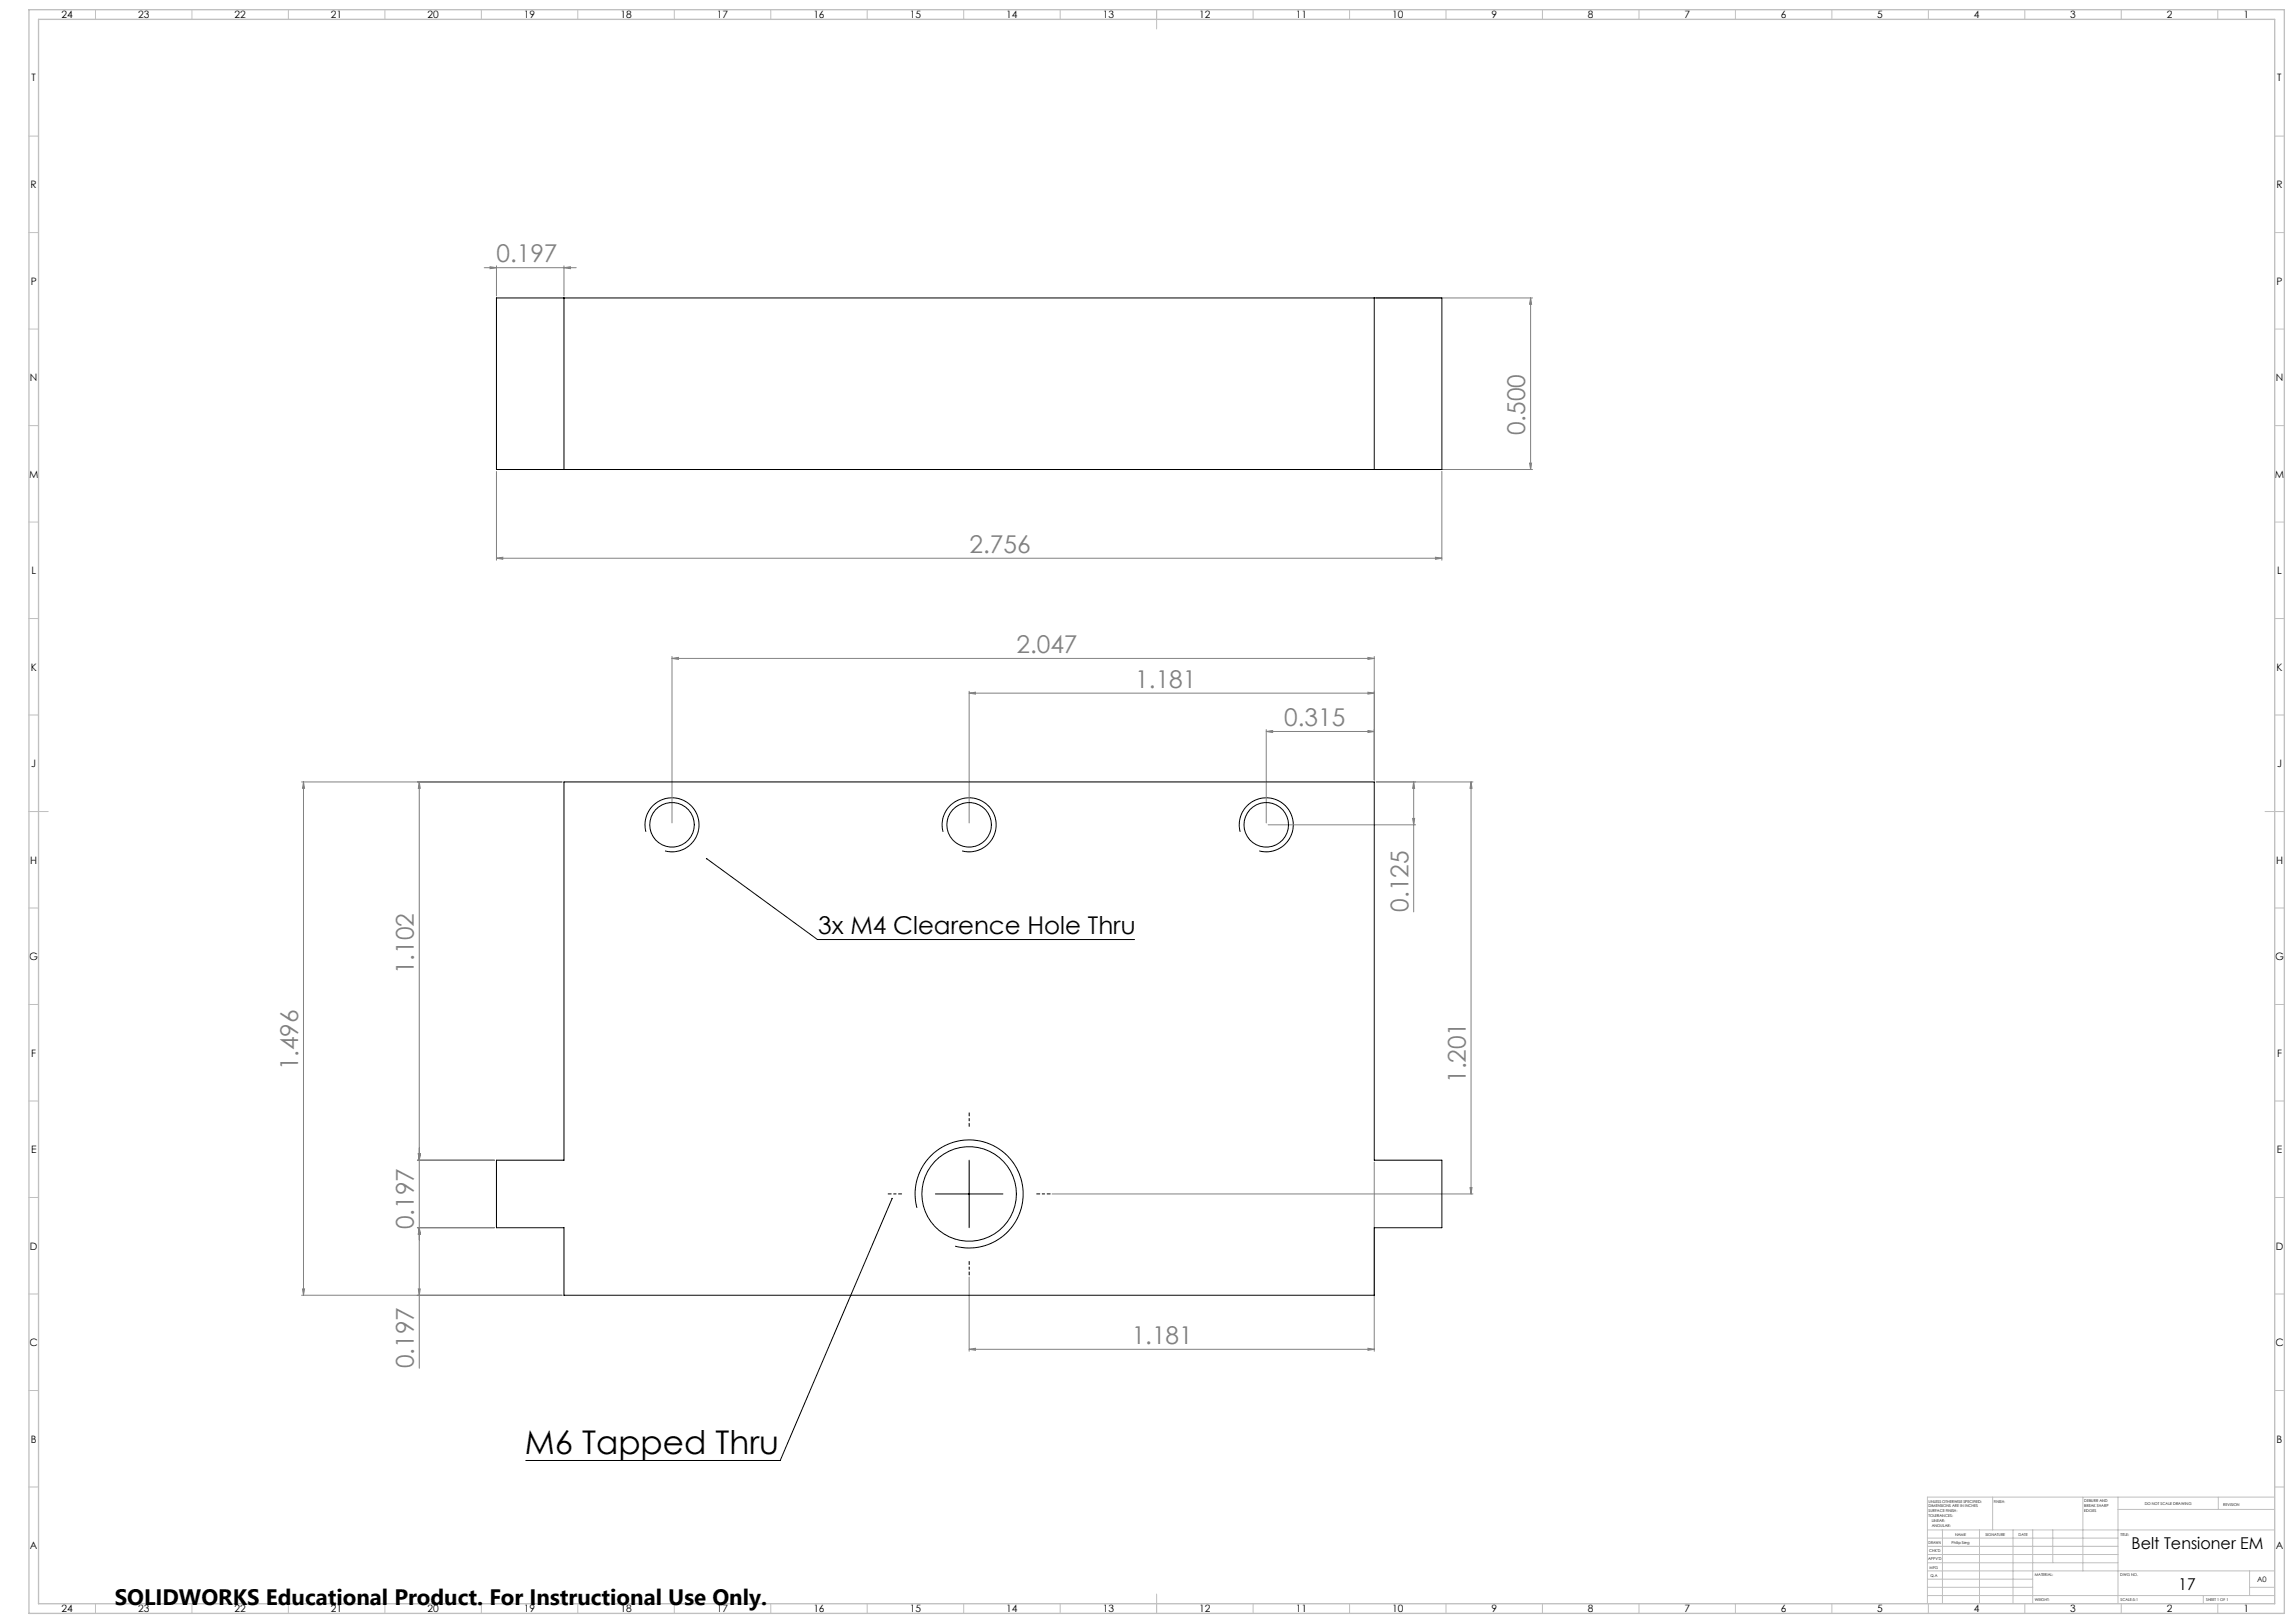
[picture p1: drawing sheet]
<svg xmlns="http://www.w3.org/2000/svg" width="1189mm" height="841mm" viewBox="0 0 1189 841" stroke-linecap="round" stroke-linejoin="round" font-family="sans-serif">
<defs><g id="words">
<text font-size="16.9" x="272" y="753">M6 Tapped Thru</text>
<g font-size="12.7" fill="#808080">
<text x="257" y="136">0.197</text>
<text x="791" y="226" transform="rotate(-90 791 226)">0.500</text>
<text x="503" y="286">2.756</text>
<text x="527" y="338">2.047</text>
<text x="588" y="356">1.181</text>
<text x="666" y="376">0.315</text>
<text x="730" y="472" transform="rotate(-90 730 472)">0.125</text>
<text x="215" y="505" transform="rotate(-90 215 505)">1.102</text>
<text x="155" y="555" transform="rotate(-90 155 555)">1.496</text>
<text x="760" y="561" transform="rotate(-90 760 561)">1.201</text>
<text x="215" y="637" transform="rotate(-90 215 637)">0.197</text>
<text x="587" y="696">1.181</text>
<text x="215" y="709" transform="rotate(-90 215 709)">0.197</text>
</g>
<text font-size="12.7" x="424" y="484">3x M4 Clearence Hole Thru</text>
<text font-size="11.6" x="59" y="832">SOLIDWORKS Educational Product. For Instructional Use Only.</text>
<g font-size="8.5">
<text x="1105" y="803">Belt Tensioner EM</text>
<text x="1129" y="824">17</text>
</g>
<g font-size="5.3">
<text x="32" y="10">24</text>
<text x="72" y="10">23</text>
<text x="122" y="10">22</text>
<text x="172" y="10">21</text>
<text x="222" y="10">20</text>
<text x="272" y="10">19</text>
<text x="322" y="10">18</text>
<text x="372" y="10">17</text>
<text x="422" y="10">16</text>
<text x="472" y="10">15</text>
<text x="522" y="10">14</text>
<text x="572" y="10">13</text>
<text x="622" y="10">12</text>
<text x="672" y="10">11</text>
<text x="722" y="10">10</text>
<text x="773" y="10">9</text>
<text x="823" y="10">8</text>
<text x="873" y="10">7</text>
<text x="923" y="10">6</text>
<text x="973" y="10">5</text>
<text x="1023" y="10">4</text>
<text x="1073" y="10">3</text>
<text x="1123" y="10">2</text>
<text x="1163" y="10">1</text>
<text x="16" y="42">T</text>
<text x="1180" y="42">T</text>
<text x="16" y="98">R</text>
<text x="1180" y="98">R</text>
<text x="16" y="147">P</text>
<text x="1180" y="147">P</text>
<text x="16" y="198">N</text>
<text x="1180" y="198">N</text>
<text x="15" y="248">M</text>
<text x="1179" y="248">M</text>
<text x="16" y="297">L</text>
<text x="1180" y="297">L</text>
<text x="16" y="348">K</text>
<text x="1180" y="348">K</text>
<text x="16" y="397">J</text>
<text x="1180" y="397">J</text>
<text x="16" y="447">H</text>
<text x="1180" y="447">H</text>
<text x="15" y="498">G</text>
<text x="1179" y="498">G</text>
<text x="16" y="547">F</text>
<text x="1180" y="547">F</text>
<text x="16" y="598">E</text>
<text x="1180" y="598">E</text>
<text x="16" y="648">D</text>
<text x="1180" y="648">D</text>
<text x="15" y="697">C</text>
<text x="1179" y="697">C</text>
<text x="16" y="748">B</text>
<text x="1180" y="748">B</text>
<text x="16" y="803">A</text>
<text x="1180" y="803">A</text>
<text x="32" y="836">24</text>
<text x="72" y="836">23</text>
<text x="122" y="836">22</text>
<text x="172" y="836">21</text>
<text x="222" y="836">20</text>
<text x="272" y="836">19</text>
<text x="322" y="836">18</text>
<text x="372" y="836">17</text>
<text x="422" y="836">16</text>
<text x="472" y="836">15</text>
<text x="522" y="836">14</text>
<text x="572" y="836">13</text>
<text x="622" y="836">12</text>
<text x="672" y="836">11</text>
<text x="722" y="836">10</text>
<text x="773" y="836">9</text>
<text x="823" y="836">8</text>
<text x="873" y="836">7</text>
<text x="923" y="836">6</text>
<text x="973" y="836">5</text>
<text x="1023" y="836">4</text>
<text x="1073" y="836">3</text>
<text x="1123" y="836">2</text>
<text x="1163" y="836">1</text>
</g>
<text font-size="3.9" x="1170" y="820">A0</text>
<g font-size="2">
<text x="1000" y="779">UNLESS OTHERWISE SPECIFIED:</text>
<text x="1033" y="779">FINISH:</text>
<text x="1080" y="778">DEBURR AND</text>
<text x="1112" y="780">DO NOT SCALE DRAWING</text>
<text x="1000" y="781">DIMENSIONS ARE IN INCHES</text>
<text x="1000" y="784">SURFACE FINISH:</text>
<text x="1080" y="781">BREAK SHARP</text>
<text x="1080" y="783">EDGES</text>
<text x="1152" y="780">REVISION</text>
<text x="1000" y="786">TOLERANCES:</text>
<text x="1001" y="789">LINEAR:</text>
<text x="1001" y="791">ANGULAR:</text>
<text x="1013" y="796">NAME</text>
<text x="1029" y="796">SIGNATURE</text>
<text x="1046" y="796">DATE</text>
<text x="1099" y="796">TITLE:</text>
<text x="1000" y="800">DRAWN</text>
<text x="1012" y="800">Philip Sieg</text>
<text x="999" y="808">APPV'D</text>
<text x="1000" y="804">CHK'D</text>
<text x="1000" y="813">MFG</text>
<text x="1001" y="817">Q.A</text>
<text x="1055" y="817">MATERIAL:</text>
<text x="1099" y="817">DWG NO.</text>
<text x="1055" y="830">WEIGHT:</text>
<text x="1099" y="830">SCALE:5:1</text>
<text x="1143" y="830">SHEET 1 OF 1</text>
</g>
</g></defs>
<g fill="none" stroke="#808080" stroke-width=".52">
<path d="M251 139h48M254 138l3 1h-3zM257 138v15M292 139l4-1v1zM292 138v15M713 154h81M793 154v89M793 154l1 4h-1zM793 240h1l-1 3zM257 244v46M713 243h81M747 244v46"/>
<path d="M257 289h4v1zM257 289h490M744 289h3l-3 1zM348 341h4v1zM348 340v86M348 341h364M502 359h4v1zM502 358v68M502 359h210M709 341h3l-3 1zM709 359h3l-3 1zM712 340v64"/>
<path d="M656 379h4v1zM656 378v48M656 379h56M709 379h3l-3 1zM156 405h135M157 405v266M157 405l1 3h-1zM217 405v304M217 405l1 3h-1zM733 405v68M733 405v3h-1zM762 405l1 3h-1z"/>
<path d="M762 405v214M763 405h-50M657 427h77M732 424h1v3zM217 598h1l-1 3zM216 601h40M545 619h218M712 602v98M762 615h1l-1 4zM216 636h40M217 636l1 3h-1zM156 671h135"/>
<path d="M157 668h1l-1 3zM217 668h1l-1 3zM502 662v38M502 699h4v1zM502 699h210M709 699h3l-3 1z"/>
</g>
<path d="M335 431a14 14 0 0 1 12-18 14 14 0 0 1 15 16 14 14 0 0 1-17 12M489 431a14 14 0 0 1 12-18 14 14 0 0 1 15 16 14 14 0 0 1-17 12M643 431a14 14 0 0 1 12-18 14 14 0 0 1 15 16 14 14 0 0 1-17 12M366 445l58 42h164M485 619h35M502 601v35M462 621l-58 136h-131M475 626a28 28 0 0 1 25-35 28 28 0 0 1 30 30 28 28 0 0 1-35 25" fill="none" stroke="#000" stroke-width=".52"/>
<g fill="none" stroke="#c0c0c0" stroke-width=".52">
<path d="M49 5v5M99 5v5M149 5v5M199 5v5M249 5v5M299 5v5M349 5v5M399 5v5M449 5v5M499 5v5M549 5v5M599 5v10"/>
<path d="M649 5v5M699 5v5M749 5v5M799 5v5M849 5v5M899 5v5M949 5v5M999 5v5M1049 5v5M1099 5v5M1149 5v5M15 71h5"/>
<path d="M1179 71h5M15 121h5M1179 121h5M15 171h5M1179 171h5M15 221h5M1179 221h5M15 271h5M1179 271h5M15 321h5M1179 321h5M15 371h5"/>
<path d="M1179 371h5M15 421h10M1174 421h10M15 471h5M1179 471h5M15 521h5M1179 521h5M15 571h5M1179 571h5M15 621h5M1179 621h5M15 671h5"/>
<path d="M1179 671h5M15 721h5M1179 721h5M15 771h5M1033 776v17M1080 776v38M1098 776v55M1150 776v6M1179 771h5M1179 776h-180v55M999 793h180M999 797h99"/>
<path d="M1007 793v38M1026 793v38M1043 793v38M1054 793v38M1064 793v17M1098 782h81M999 810h99M999 806h99M999 801h99M999 818h55M999 814h180M1166 814v13"/>
<path d="M49 831v5M99 831v5M149 831v5M199 831v5M249 831v5M299 831v5M349 831v5M399 831v5M449 831v5M499 831v5M549 831v5M599 826v10"/>
<path d="M649 831v5M699 831v5M749 831v5M799 831v5M849 831v5M899 831v5M949 831v5M999 827h180M999 823h55M999 831v5M1049 831v5M1099 831v5"/>
<path d="M1142 827v4M1149 831v5M1166 823h13"/>
</g>
<path d="M15 5h1169v831h-1169zM20 10h1159v821h-1159z" fill="none" stroke="#c0c0c0" stroke-width=".7"/>
<path d="M502 584v-7M467 619h-7M537 619h7M502 654v7" fill="none" stroke="#000" stroke-width=".52" stroke-dasharray="15.2 1.3 1.3 1.3" stroke-dashoffset="13.6"/>
<g fill="#808080">
<path d="M709 341h3l-3 1zM348 341h4v1z"/>
<path d="M502 699h4v1zM709 699h3l-3 1zM656 379h4v1zM709 379h3l-3 1zM502 359h4v1zM709 359h3l-3 1zM257 289h4v1zM744 289h3l-3 1zM254 138l3 1h-3zM292 139l4-1v1z"/>
<path d="M762 615h1l-1 4zM762 405l1 3h-1z"/>
<path d="M217 405l1 3h-1zM217 598h1l-1 3zM217 598h1l-1 3zM217 636l1 3h-1zM217 636l1 3h-1zM217 668h1l-1 3zM157 405l1 3h-1zM157 668h1l-1 3zM733 405v3h-1zM732 424h1v3zM793 154l1 4h-1zM793 240h1l-1 3z"/>
</g>
<path d="M462 621h1z" fill="#000"/>
<g fill="none" stroke="#000" stroke-width=".52">
<path d="M257 154h490v89h-490zM292 154v89M712 154v89M292 405h420v196h35v35h-35v35h-420v-35h-35v-35h35z"/>
<circle cx="348" cy="427" r="12"/>
<circle cx="502" cy="427" r="12"/>
<circle cx="656" cy="427" r="12"/>
<circle cx="502" cy="619" r="24"/>
</g>
<use href="#words"/>
</svg>
